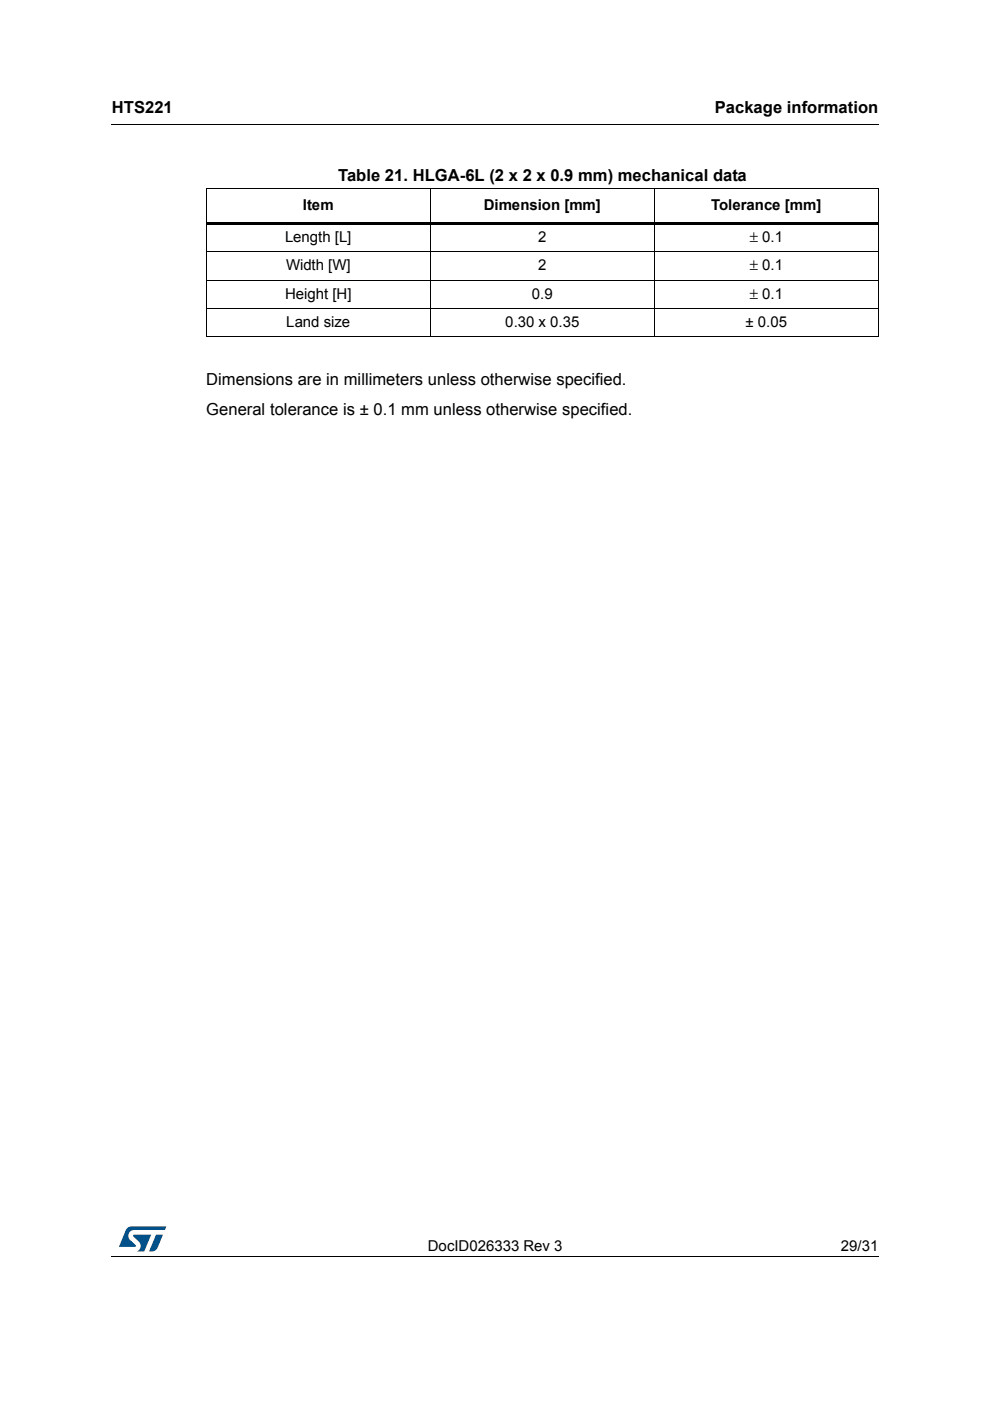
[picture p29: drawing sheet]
<svg xmlns="http://www.w3.org/2000/svg" width="210mm" height="297mm" viewBox="0 0 210 297" stroke-linecap="round" stroke-linejoin="round" font-family="sans-serif">
<defs><g id="words">
<g font-size="3.5">
<text x="23.7" y="23.9">HTS221</text>
<text x="151.6" y="23.9">Package information</text>
<text x="71.7" y="38.5">Table 21. HLGA-6L (2 x 2 x 0.9 mm) mechanical data</text>
<text x="43.7" y="81.5">Dimensions are in millimeters unless otherwise specified.</text>
<text x="43.7" y="87.9">General tolerance is ± 0.1 mm unless otherwise specified.</text>
</g>
<g font-size="3.2">
<text x="64.2" y="44.6">Item</text>
<text x="102.6" y="44.6">Dimension [mm]</text>
<text x="150.8" y="44.6">Tolerance [mm]</text>
<text x="60.4" y="51.3">Length [L]</text>
<text x="114.1" y="51.3">2</text>
<text x="159" y="51.3">± 0.1</text>
<text x="60.6" y="57.3">Width [W]</text>
<text x="114.1" y="57.3">2</text>
<text x="159" y="57.3">± 0.1</text>
<text x="60.4" y="63.3">Height [H]</text>
<text x="112.8" y="63.3">0.9</text>
<text x="159" y="63.3">± 0.1</text>
<text x="60.7" y="69.3">Land size</text>
<text x="107.1" y="69.3">0.30 x 0.35</text>
<text x="158.1" y="69.3">± 0.05</text>
<text x="90.7" y="265.1">DocID026333 Rev 3</text>
<text x="178.3" y="265.1">29/31</text>
</g>
</g></defs>
<path d="M23.6 26.2l.1 .2zM23.6 266.3l.1 .1z" fill="#000"/>
<path d="M23.7 26.3h162.6M23.7 266.3h162.6" fill="none" stroke="#000" stroke-width=".21"/>
<path d="M25.2 260h10v5.3h-10z" fill="#fff"/>
<g fill="#005189">
<path d="M26.9 260.5l1-.5 7.3 .1-.3 .7h-6.4a1.31 1.31 0 0 0-1.3 1.1 1.31 1.31 0 0 0 .8 1.4l.7 .7 .1 .3-3.5 .1z"/>
<path d="M33.1 261.8h1.4l-.6 1.6a2.16 2.16 0 0 1-1.3 1.9l-1-.1z"/>
<path d="M28.3 261.8l3.7 .1-1.4 3.3-1.5 .1a1.43 1.43 0 0 0 .6-1.7l-1.4-1.4z"/>
</g>
<path d="M91.2 39.9v31.6M138.7 39.9v31.6M43.6 40h142.7M43.6 53.4h142.7M43.6 59.4h142.7M43.7 40.1v31.2M186.2 40.1v31.2M43.6 65.4h142.7M43.6 71.4h142.7" fill="none" stroke="#000" stroke-width=".21"/>
<path d="M43.6 47.2h142.7v.5h-142.7z" fill="#000"/>
<use href="#words"/>
</svg>
